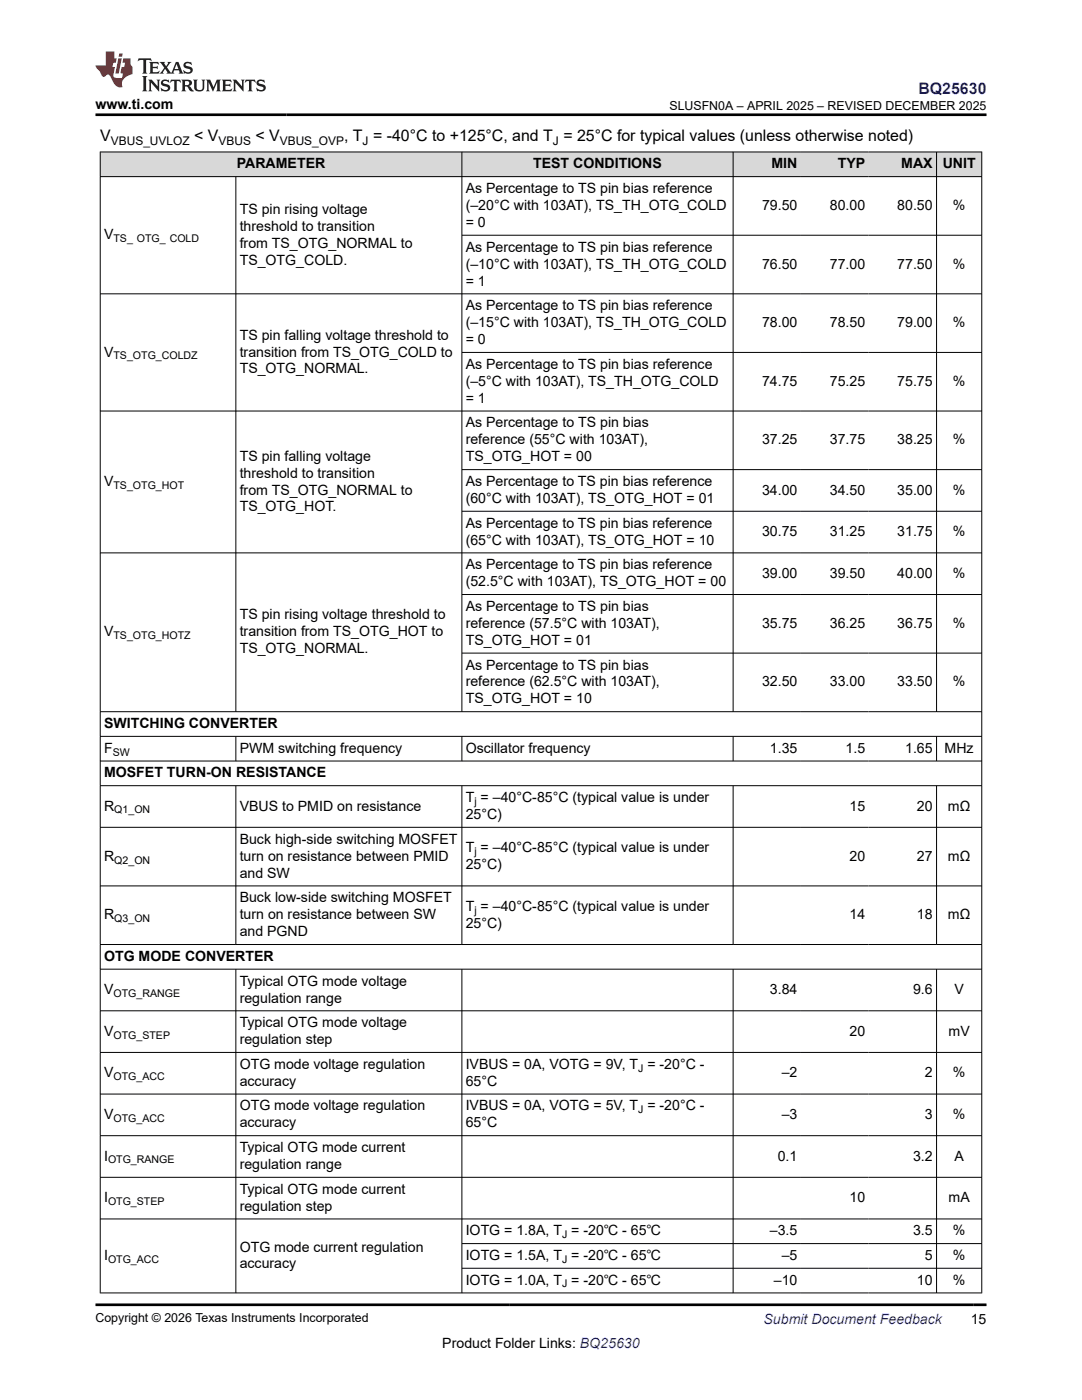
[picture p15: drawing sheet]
<svg xmlns="http://www.w3.org/2000/svg" width="216mm" height="279mm" viewBox="0 0 216 279" stroke-linecap="round" stroke-linejoin="round" font-family="sans-serif">
<defs><g id="words">
<text font-size="3.2" fill="#00f" x="183.3" y="18.7">BQ25630</text>
<g font-size="3.2">
<text x="20" y="28.2">V</text>
<text x="38.7" y="28.2">&lt; V</text>
<text x="51" y="28.2">&lt; V</text>
<text x="68.7" y="28.2">, T = -40°C to +125°C, and T = 25°C for typical values (unless otherwise noted)</text>
</g>
<g font-size="2.8">
<text x="19" y="21.8">www.ti.com</text>
<text x="47.2" y="33.6">PARAMETER</text>
<text x="106.4" y="33.6">TEST CONDITIONS</text>
<text x="153.9" y="33.6">MIN</text>
<text x="167.2" y="33.6">TYP</text>
<text x="179.8" y="33.6">MAX</text>
<text x="188.1" y="33.6">UNIT</text>
<text x="92.9" y="38.5">As Percentage to TS pin bias reference</text>
<text x="92.9" y="41.9">(–20°C with 103AT), TS_TH_OTG_COLD</text>
<text x="152" y="41.9">79.50</text>
<text x="165.6" y="41.9">80.00</text>
<text x="179" y="41.9">80.50</text>
<text x="190.1" y="41.9">%</text>
<text x="20.8" y="47.8">V</text>
<text x="47.8" y="42.7">TS pin rising voltage</text>
<text x="47.8" y="46.1">threshold to transition</text>
<text x="92.9" y="45.3">= 0</text>
<text x="47.8" y="49.5">from TS_OTG_NORMAL to</text>
<text x="47.8" y="52.8">TS_OTG_COLD.</text>
<text x="92.9" y="50.2">As Percentage to TS pin bias reference</text>
<text x="92.9" y="53.6">(–10°C with 103AT), TS_TH_OTG_COLD</text>
<text x="152" y="53.6">76.50</text>
<text x="165.6" y="53.6">77.00</text>
<text x="179" y="53.6">77.50</text>
<text x="190.1" y="53.6">%</text>
<text x="92.9" y="57">= 1</text>
<text x="92.9" y="61.9">As Percentage to TS pin bias reference</text>
<text x="92.9" y="65.3">(–15°C with 103AT), TS_TH_OTG_COLD</text>
<text x="152" y="65.3">78.00</text>
<text x="165.6" y="65.3">78.50</text>
<text x="179" y="65.3">79.00</text>
<text x="190.1" y="65.3">%</text>
<text x="20.8" y="71.1">V</text>
<text x="47.8" y="67.8">TS pin falling voltage threshold to</text>
<text x="47.8" y="71.1">transition from TS_OTG_COLD to</text>
<text x="92.9" y="68.7">= 0</text>
<text x="47.8" y="74.5">TS_OTG_NORMAL.</text>
<text x="92.9" y="73.6">As Percentage to TS pin bias reference</text>
<text x="92.9" y="77">(–5°C with 103AT), TS_TH_OTG_COLD</text>
<text x="152" y="77">74.75</text>
<text x="165.6" y="77">75.25</text>
<text x="179" y="77">75.75</text>
<text x="190.1" y="77">%</text>
<text x="92.9" y="80.4">= 1</text>
<text x="92.9" y="85.3">As Percentage to TS pin bias</text>
<text x="92.9" y="88.7">reference (55°C with 103AT),</text>
<text x="152" y="88.7">37.25</text>
<text x="165.6" y="88.7">37.75</text>
<text x="179" y="88.7">38.25</text>
<text x="190.1" y="88.7">%</text>
<text x="47.8" y="91.9">TS pin falling voltage</text>
<text x="47.8" y="95.3">threshold to transition</text>
<text x="92.9" y="92.1">TS_OTG_HOT = 00</text>
<text x="20.8" y="97">V</text>
<text x="47.8" y="98.7">from TS_OTG_NORMAL to</text>
<text x="92.9" y="97">As Percentage to TS pin bias reference</text>
<text x="92.9" y="100.4">(60°C with 103AT), TS_OTG_HOT = 01</text>
<text x="152" y="98.7">34.00</text>
<text x="165.6" y="98.7">34.50</text>
<text x="179" y="98.7">35.00</text>
<text x="190.1" y="98.7">%</text>
<text x="47.8" y="102.1">TS_OTG_HOT.</text>
<text x="92.9" y="105.3">As Percentage to TS pin bias reference</text>
<text x="152" y="107">30.75</text>
<text x="165.6" y="107">31.25</text>
<text x="179" y="107">31.75</text>
<text x="190.1" y="107">%</text>
<text x="92.9" y="108.7">(65°C with 103AT), TS_OTG_HOT = 10</text>
<text x="92.9" y="113.6">As Percentage to TS pin bias reference</text>
<text x="92.9" y="117">(52.5°C with 103AT), TS_OTG_HOT = 00</text>
<text x="152" y="115.3">39.00</text>
<text x="165.6" y="115.3">39.50</text>
<text x="179" y="115.3">40.00</text>
<text x="190.1" y="115.3">%</text>
<text x="47.8" y="123.6">TS pin rising voltage threshold to</text>
<text x="92.9" y="121.9">As Percentage to TS pin bias</text>
<text x="92.9" y="125.3">reference (57.5°C with 103AT),</text>
<text x="152" y="125.3">35.75</text>
<text x="165.6" y="125.3">36.25</text>
<text x="179" y="125.3">36.75</text>
<text x="190.1" y="125.3">%</text>
<text x="20.8" y="127">V</text>
<text x="47.8" y="127">transition from TS_OTG_HOT to</text>
<text x="47.8" y="130.4">TS_OTG_NORMAL.</text>
<text x="92.9" y="128.7">TS_OTG_HOT = 01</text>
<text x="92.9" y="133.6">As Percentage to TS pin bias</text>
<text x="92.9" y="137">reference (62.5°C with 103AT),</text>
<text x="152" y="137">32.50</text>
<text x="165.6" y="137">33.00</text>
<text x="179" y="137">33.50</text>
<text x="190.1" y="137">%</text>
<text x="92.9" y="140.4">TS_OTG_HOT = 10</text>
<text x="20.8" y="145.3">SWITCHING CONVERTER</text>
<text x="20.8" y="150.2">F</text>
<text x="20.8" y="155.2">MOSFET TURN-ON RESISTANCE</text>
<text x="47.8" y="150.2">PWM switching frequency</text>
<text x="92.9" y="150.2">Oscillator frequency</text>
<text x="153.6" y="150.2">1.35</text>
<text x="168.7" y="150.2">1.5</text>
<text x="180.6" y="150.2">1.65</text>
<text x="188.5" y="150.2">MHz</text>
<text x="20.8" y="161.8">R</text>
<text x="47.8" y="161.8">VBUS to PMID on resistance</text>
<text x="92.9" y="160.1">T = –40°C-85°C (typical value is under</text>
<text x="169.5" y="161.8">15</text>
<text x="183" y="161.8">20</text>
<text x="189.2" y="161.8">mΩ</text>
<text x="92.9" y="163.5">25°C)</text>
<text x="20.8" y="171.8">R</text>
<text x="47.8" y="168.4">Buck high-side switching MOSFET</text>
<text x="47.8" y="171.8">turn on resistance between PMID</text>
<text x="92.9" y="173.5">25°C)</text>
<text x="92.9" y="170.1">T = –40°C-85°C (typical value is under</text>
<text x="169.5" y="171.8">20</text>
<text x="183" y="171.8">27</text>
<text x="189.2" y="171.8">mΩ</text>
<text x="47.8" y="175.2">and SW</text>
<text x="20.8" y="183.5">R</text>
<text x="47.8" y="180.1">Buck low-side switching MOSFET</text>
<text x="47.8" y="183.5">turn on resistance between SW</text>
<text x="92.9" y="185.2">25°C)</text>
<text x="92.9" y="181.8">T = –40°C-85°C (typical value is under</text>
<text x="169.5" y="183.5">14</text>
<text x="183" y="183.5">18</text>
<text x="189.2" y="183.5">mΩ</text>
<text x="20.8" y="191.8">OTG MODE CONVERTER</text>
<text x="47.8" y="186.9">and PGND</text>
<text x="47.8" y="196.7">Typical OTG mode voltage</text>
<text x="20.8" y="198.4">V</text>
<text x="47.8" y="200.1">regulation range</text>
<text x="153.6" y="198.4">3.84</text>
<text x="182.2" y="198.4">9.6</text>
<text x="190.4" y="198.4">V</text>
<text x="20.8" y="206.7">V</text>
<text x="47.8" y="205">Typical OTG mode voltage</text>
<text x="47.8" y="208.4">regulation step</text>
<text x="169.5" y="206.7">20</text>
<text x="189.3" y="206.7">mV</text>
<text x="20.8" y="215">V</text>
<text x="47.8" y="213.3">OTG mode voltage regulation</text>
<text x="92.9" y="213.3">IVBUS = 0A, VOTG = 9V, T = -20°C -</text>
<text x="156" y="215">–2</text>
<text x="184.5" y="215">2</text>
<text x="190.1" y="215">%</text>
<text x="47.8" y="216.7">accuracy</text>
<text x="47.8" y="221.6">OTG mode voltage regulation</text>
<text x="92.9" y="216.7">65°C</text>
<text x="92.9" y="221.6">IVBUS = 0A, VOTG = 5V, T = -20°C -</text>
<text x="20.8" y="223.3">V</text>
<text x="47.8" y="225">accuracy</text>
<text x="92.9" y="225">65°C</text>
<text x="156" y="223.3">–3</text>
<text x="184.5" y="223.3">3</text>
<text x="190.1" y="223.3">%</text>
<text x="20.8" y="231.6">I</text>
<text x="47.8" y="229.9">Typical OTG mode current</text>
<text x="47.8" y="233.3">regulation range</text>
<text x="155.2" y="231.6">0.1</text>
<text x="182.2" y="231.6">3.2</text>
<text x="190.4" y="231.6">A</text>
<text x="20.8" y="239.9">I</text>
<text x="47.8" y="238.2">Typical OTG mode current</text>
<text x="169.5" y="239.9">10</text>
<text x="189.3" y="239.9">mA</text>
<text x="47.8" y="241.6">regulation step</text>
<text x="20.8" y="251.5">I</text>
<text x="47.8" y="249.8">OTG mode current regulation</text>
<text x="92.9" y="251.5">IOTG = 1.5A, T = -20℃ - 65℃</text>
<text x="92.9" y="246.5">IOTG = 1.8A, T = -20℃ - 65℃</text>
<text x="153.6" y="246.5">–3.5</text>
<text x="156" y="251.5">–5</text>
<text x="182.2" y="246.5">3.5</text>
<text x="184.5" y="251.5">5</text>
<text x="190.1" y="246.5">%</text>
<text x="190.1" y="251.5">%</text>
<text x="47.8" y="253.2">accuracy</text>
<text x="92.9" y="256.4">IOTG = 1.0A, T = -20℃ - 65℃</text>
<text x="154.4" y="256.4">–10</text>
<text x="183" y="256.4">10</text>
<text x="190.1" y="256.4">%</text>
<text x="88.3" y="269">Product Folder Links: BQ25630</text>
<text x="193.7" y="264.2">15</text>
</g>
<text font-size="2.8" fill="#00f" x="152.4" y="264.2">Submit Document Feedback</text>
<g font-size="2.5">
<text x="133.6" y="21.9">SLUSFN0A – APRIL 2025 – REVISED DECEMBER 2025</text>
<text x="19" y="263.9">Copyright © 2026 Texas Instruments Incorporated</text>
</g>
<g font-size="2.4">
<text x="22.1" y="28.9">VBUS_UVLOZ</text>
<text x="43.6" y="28.9">VBUS</text>
<text x="55.8" y="28.9">VBUS_OVP</text>
<text x="72.4" y="28.9">J</text>
<text x="110.3" y="28.9">J</text>
</g>
<g font-size="2.1">
<text x="22.6" y="48.3">TS_ OTG_ COLD</text>
<text x="22.6" y="71.7">TS_OTG_COLDZ</text>
<text x="22.6" y="97.6">TS_OTG_HOT</text>
<text x="22.6" y="127.6">TS_OTG_HOTZ</text>
<text x="22.5" y="150.8">SW</text>
<text x="94.7" y="160.6">j</text>
<text x="22.8" y="162.3">Q1_ON</text>
<text x="22.8" y="172.3">Q2_ON</text>
<text x="94.7" y="170.6">j</text>
<text x="22.8" y="184">Q3_ON</text>
<text x="94.7" y="182.3">j</text>
<text x="22.6" y="199">OTG_RANGE</text>
<text x="22.6" y="207.3">OTG_STEP</text>
<text x="22.6" y="215.6">OTG_ACC</text>
<text x="127.3" y="213.9">J</text>
<text x="22.6" y="223.9">OTG_ACC</text>
<text x="127.3" y="222.2">J</text>
<text x="21.6" y="232.2">OTG_RANGE</text>
<text x="21.6" y="240.5">OTG_STEP</text>
<text x="112.1" y="247.1">J</text>
<text x="21.6" y="252">OTG_ACC</text>
<text x="112.1" y="252">J</text>
<text x="112.1" y="256.9">J</text>
</g>
</g></defs>
<g fill="#d8d8d8">
<path d="M20 30.3h175.9v5h-175.9z" fill-rule="evenodd"/>
<path d="M20.1 30.4h72v4.8h-72z" fill-rule="evenodd"/>
<path d="M92.2 30.4h54v4.8h-54z" fill-rule="evenodd"/>
<path d="M146.3 30.4h13.5v4.8h-13.5z" fill-rule="evenodd"/>
<path d="M159.8 30.4h13.5v4.8h-13.5z" fill-rule="evenodd"/>
<path d="M173.3 30.4h13.5v4.8h-13.5z" fill-rule="evenodd"/>
<path d="M186.9 30.4h8.9v4.8h-8.9z" fill-rule="evenodd"/>
</g>
<g fill="none" stroke="#000" stroke-width=".2">
<path d="M19.9 30.3h176.1M19.9 35.3h176.1M20 30.3v227.8M47.1 35.3v106.8M92.2 30.3v111.8M146.3 30.3v111.8M186.9 30.3v111.8M195.9 30.3v227.8M19.9 58.6h176.1M92.2 46.9h103.8M92.2 70.3h103.8M19.9 82h176.1"/>
<path d="M92.2 93.7h103.8M92.2 102h103.8M92.2 118.6h103.8M196 110.3h-176.1M92.2 130.3h103.8M19.9 142h176.1M19.9 147h176.1M19.9 151.9h176.1M19.9 156.8h176.1M47.1 147v4.9M47.1 156.8v31.8M92.2 147v4.9"/>
<path d="M92.2 156.8v31.8M146.3 147v4.9M146.3 156.8v31.8M186.9 147v4.9M186.9 156.8v31.8M19.9 165.1h176.1M19.9 176.8h176.1M19.9 188.5h176.1M19.9 193.4h176.1M47.1 193.4v64.7M92.2 193.4v64.7M146.3 193.4v64.7"/>
<path d="M186.9 193.4v64.7M19.9 201.7h176.1M19.9 210h176.1M19.9 218.3h176.1M19.9 226.7h176.1M19.9 235h176.1M19.9 243.3h176.1M92.2 248.2h103.8M92.2 253.1h103.8M196 258h-176.1"/>
</g>
<path d="M27.7 11.6l-.2 .6 .5-.2h.6v.1v2.2l-.2 .4h1l-.2-.4v-2.2v-.1h.5l.5 .2-.1-.6zM29.8 12.4l.2 .3v1.6l-.2 .4h1.9l.1-.6a1.08 1.08 0 0 1-1.3 .2v-.7h.6l.4 .2v-.7l-.4 .2h-.6v-.5l.2-.2a1 1 0 0 1 1 .3l-.1-.5zM31.8 12.4l1 1.1-1 1.2h.9l-.2-.2 .4-.8 .5 .8-.2 .2h1.6l-.2-.2 .1-.5h1l.1 .5-.1 .2h.9l-.2-.4-.8-1.9h-.5l-1 2.1-.8-1.1 .9-1h-.8l.2 .2-.5 .6-.3-.6 .1-.2zM35.2 12.8l.4 1h-.8zM36.8 12.5a.65 .65 0 0 0-.2 .7 .65 .65 0 0 0 .6 .5l.7 .1 .1 .3a.79 .79 0 0 1-.7 .4 .79 .79 0 0 1-.7-.5l.1 .7 .2-.1a.93 .93 0 0 0 1.1 0 .93 .93 0 0 0 .4-.9 1.46 1.46 0 0 0-1.2-.6l-.1-.3a1.09 1.09 0 0 1 1.2 .2l-.2-.6-.1 .1-.6-.2zM28.4 15.2l.2 .4v2.2l-.2 .4h1l-.2-.4v-2.2l.2-.4zM29.6 15.9l.2 .4v1.5l-.2 .4h.8l-.3-.4v-1.3l1.7 1.8v-2l.2-.4h-.8l.2 .2 .1 1.1-1.2-1.3zM32.3 16a.65 .65 0 0 0-.2 .8 .65 .65 0 0 0 .7 .4l.6 .2 .1 .2a.79 .79 0 0 1-.7 .4 .79 .79 0 0 1-.7-.5l.1 .7 .2-.1a.93 .93 0 0 0 1.1 .1 .93 .93 0 0 0 .4-1 1.46 1.46 0 0 0-1.2-.5l-.1-.4a1.09 1.09 0 0 1 1.2 .2l-.2-.6-.1 .1-.6-.1zM34.1 15.9l-.1 .6a.63 .63 0 0 1 .7-.3l.1 1.6-.3 .4h1l-.2-.4v-1.6a.66 .66 0 0 1 .8 .3l-.1-.6zM36.2 15.9l.2 .4v1.5l-.2 .4h.9l-.2-.2v-.7h.5l.1 .2a.79 .79 0 0 0 1.2 .6l-1-.9a.61 .61 0 0 0 .6-.6 .61 .61 0 0 0-.5-.7zM36.9 16.2h.2a.47 .47 0 0 1 .5 .1 .47 .47 0 0 1 .1 .5l-.2 .1-.6 .1zM38.5 15.9l.2 .2a2.27 2.27 0 0 0 .4 2 1.04 1.04 0 0 0 1.7-.7v-1.3l.2-.2h-.8l.2 .4v1.1a.6 .6 0 0 1-.6 .6 .6 .6 0 0 1-.6-.6v-1.1l.3-.4zM41.1 15.9l.2 .4v1.5l-.2 .4h.7l-.2-.4v-1.4l.9 1.9 .8-1.9v1.4l-.2 .4h1l-.3-.4v-1.5l.3-.4h-.8l-.7 1.5-.7-1.5zM44.3 15.9l.2 .4v1.5l-.2 .4h1.9l.1-.6a1.09 1.09 0 0 1-1.3 .2v-.7h.6l.4 .2v-.6l-.4 .2h-.6v-.6l.2-.1a1.01 1.01 0 0 1 1 .3l-.1-.6zM46.4 15.9l.3 .4v1.5l-.3 .4h.8l-.2-.4v-1.3l1.6 1.8v-2l.2-.4h-.7l.2 .2v1.1l-1.2-1.3zM49 15.9l-.1 .6a.63 .63 0 0 1 .8-.3v1.6l-.3 .4h1l-.2-.4v-1.6a.66 .66 0 0 1 .8 .3l-.1-.6zM51.4 16a.65 .65 0 0 0-.2 .8 .65 .65 0 0 0 .6 .4l.6 .2 .2 .2a.79 .79 0 0 1-.8 .4 .79 .79 0 0 1-.6-.5l.1 .7 .2-.1a.93 .93 0 0 0 1 .1 .93 .93 0 0 0 .5-1 1.46 1.46 0 0 0-1.3-.5l-.1-.4a1.09 1.09 0 0 1 1.3 .2l-.2-.6-.2 .1-.5-.1z" fill="#231f20"/>
<path d="M21.1 10.3v2.7h-2.1l.1 .4 .9 1a.95 .95 0 0 0 .9 .9 .59 .59 0 0 1 .6-.4 .59 .59 0 0 1 .5 .3l.4 .8a1.59 1.59 0 0 0 2.1 1.4 1.61 1.61 0 0 1 1-2.3l1-.3-.1-1.5a1.59 1.59 0 0 1-.4-1.7h-1.4l-.2 .9h.5l-.1 .9h-.5l-.2 .9v.3l.4 .1-.2 .9h-.6a.73 .73 0 0 1-1.1-.7l.3-1.5h-.5l.2-.9h.5l.2-.9h-.5v-1.3zM23.6 11.6l-.6 3.1h.7l.6-3.1zM23.8 10.7l-.1 .6h.7l.1-.6z" fill="#ed1c24"/>
<path d="M19 22.9h177.8M19 260.4h177.8" fill="none" stroke="#000" stroke-width=".53"/>
<use href="#words"/>
</svg>
